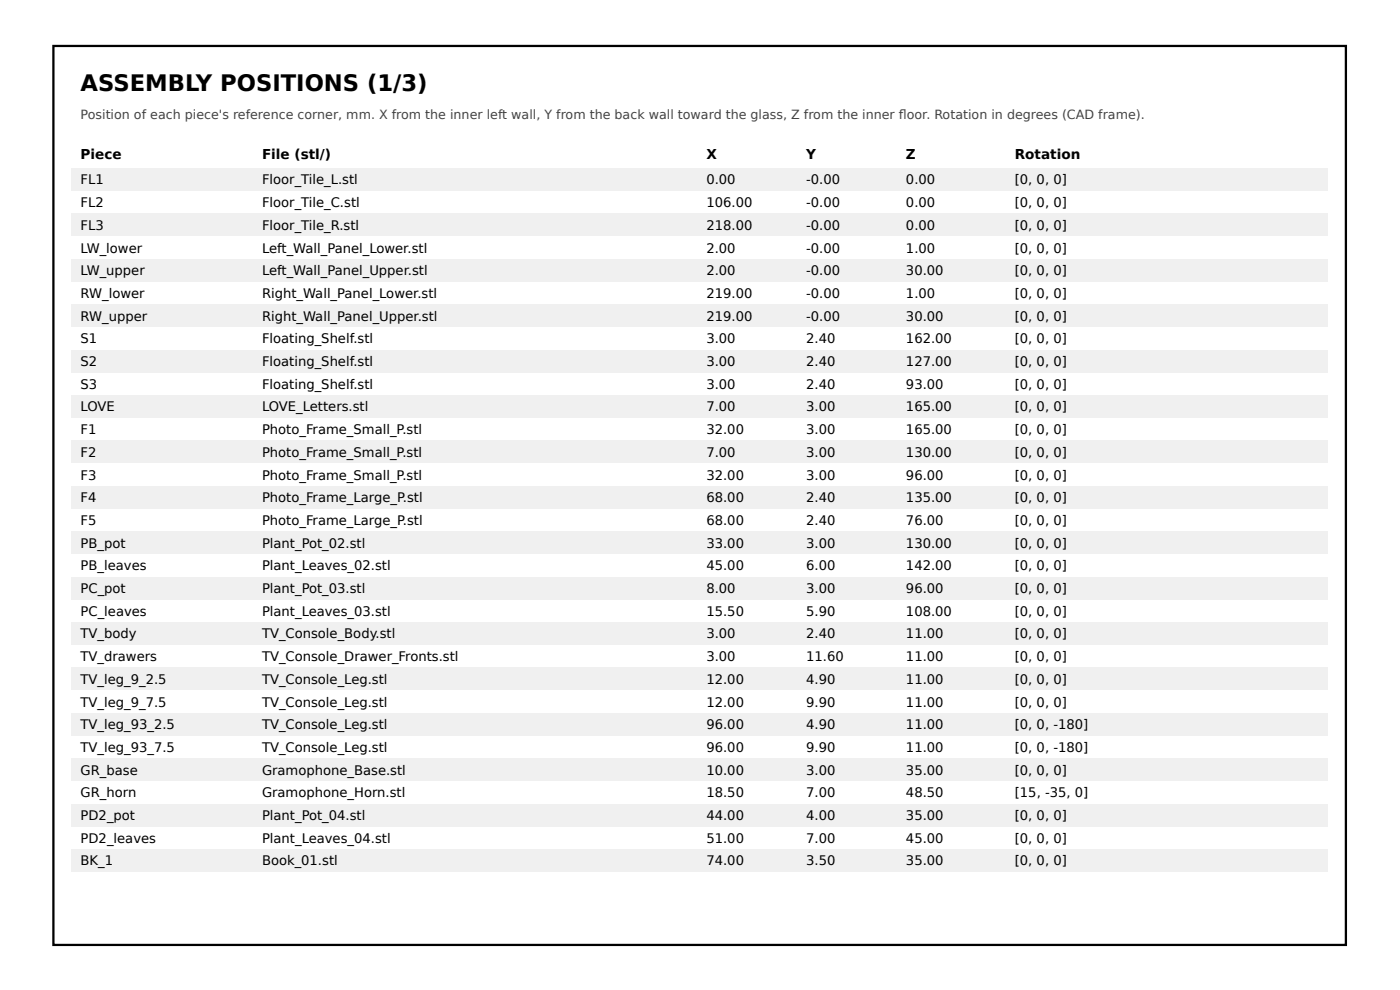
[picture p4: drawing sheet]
<svg xmlns="http://www.w3.org/2000/svg" width="297mm" height="210mm" viewBox="0 0 297 210" stroke-linecap="round" stroke-linejoin="round" font-family="sans-serif">
<defs><g id="words">
<text font-size="4.8" x="17.1" y="19.4">ASSEMBLY POSITIONS (1/3)</text>
<g font-size="2.9">
<text x="17.1" y="33.8">Piece</text>
<text x="55.6" y="33.8">File (stl/)</text>
<text x="149.9" y="33.8">X</text>
<text x="171" y="33.8">Y</text>
<text x="192.2" y="33.8">Z</text>
<text x="215.3" y="33.8">Rotation</text>
</g>
<g font-size="2.8">
<text x="17.1" y="39.1">FL1</text>
<text x="55.6" y="39.1">Floor_Tile_L.stl</text>
<text x="149.9" y="39.1">0.00</text>
<text x="171" y="39.1">-0.00</text>
<text x="192.2" y="39.1">0.00</text>
<text x="215.3" y="39.1">[0, 0, 0]</text>
<text x="17.1" y="43.9">FL2</text>
<text x="55.6" y="43.9">Floor_Tile_C.stl</text>
<text x="149.9" y="43.9">106.00</text>
<text x="171" y="43.9">-0.00</text>
<text x="192.2" y="43.9">0.00</text>
<text x="215.3" y="43.9">[0, 0, 0]</text>
<text x="17.1" y="48.7">FL3</text>
<text x="17.1" y="53.5">LW_lower</text>
<text x="55.6" y="48.7">Floor_Tile_R.stl</text>
<text x="55.6" y="53.5">Left_Wall_Panel_Lower.stl</text>
<text x="149.9" y="48.7">218.00</text>
<text x="149.9" y="53.5">2.00</text>
<text x="171" y="48.7">-0.00</text>
<text x="171" y="53.5">-0.00</text>
<text x="192.2" y="48.7">0.00</text>
<text x="192.2" y="53.5">1.00</text>
<text x="215.3" y="48.7">[0, 0, 0]</text>
<text x="215.3" y="53.5">[0, 0, 0]</text>
<text x="17.1" y="58.4">LW_upper</text>
<text x="55.6" y="58.4">Left_Wall_Panel_Upper.stl</text>
<text x="149.9" y="58.4">2.00</text>
<text x="171" y="58.4">-0.00</text>
<text x="192.2" y="58.4">30.00</text>
<text x="215.3" y="58.4">[0, 0, 0]</text>
<text x="17.1" y="63.2">RW_lower</text>
<text x="55.6" y="63.2">Right_Wall_Panel_Lower.stl</text>
<text x="149.9" y="63.2">219.00</text>
<text x="171" y="63.2">-0.00</text>
<text x="192.2" y="63.2">1.00</text>
<text x="215.3" y="63.2">[0, 0, 0]</text>
<text x="17.1" y="68">RW_upper</text>
<text x="55.6" y="68">Right_Wall_Panel_Upper.stl</text>
<text x="149.9" y="68">219.00</text>
<text x="171" y="68">-0.00</text>
<text x="192.2" y="68">30.00</text>
<text x="215.3" y="68">[0, 0, 0]</text>
<text x="17.1" y="72.8">S1</text>
<text x="17.1" y="77.6">S2</text>
<text x="55.6" y="72.8">Floating_Shelf.stl</text>
<text x="55.6" y="77.6">Floating_Shelf.stl</text>
<text x="149.9" y="72.8">3.00</text>
<text x="149.9" y="77.6">3.00</text>
<text x="171" y="72.8">2.40</text>
<text x="171" y="77.6">2.40</text>
<text x="192.2" y="72.8">162.00</text>
<text x="192.2" y="77.6">127.00</text>
<text x="215.3" y="72.8">[0, 0, 0]</text>
<text x="215.3" y="77.6">[0, 0, 0]</text>
<text x="17.1" y="82.4">S3</text>
<text x="55.6" y="82.4">Floating_Shelf.stl</text>
<text x="149.9" y="82.4">3.00</text>
<text x="171" y="82.4">2.40</text>
<text x="192.2" y="82.4">93.00</text>
<text x="215.3" y="82.4">[0, 0, 0]</text>
<text x="17.1" y="87.2">LOVE</text>
<text x="55.6" y="87.2">LOVE_Letters.stl</text>
<text x="149.9" y="87.2">7.00</text>
<text x="171" y="87.2">3.00</text>
<text x="192.2" y="87.2">165.00</text>
<text x="215.3" y="87.2">[0, 0, 0]</text>
<text x="17.1" y="92">F1</text>
<text x="55.6" y="92">Photo_Frame_Small_P.stl</text>
<text x="149.9" y="92">32.00</text>
<text x="171" y="92">3.00</text>
<text x="192.2" y="92">165.00</text>
<text x="215.3" y="92">[0, 0, 0]</text>
<text x="17.1" y="96.9">F2</text>
<text x="17.1" y="101.7">F3</text>
<text x="55.6" y="96.9">Photo_Frame_Small_P.stl</text>
<text x="55.6" y="101.7">Photo_Frame_Small_P.stl</text>
<text x="149.9" y="96.9">7.00</text>
<text x="149.9" y="101.7">32.00</text>
<text x="171" y="96.9">3.00</text>
<text x="171" y="101.7">3.00</text>
<text x="192.2" y="96.9">130.00</text>
<text x="192.2" y="101.7">96.00</text>
<text x="215.3" y="96.9">[0, 0, 0]</text>
<text x="215.3" y="101.7">[0, 0, 0]</text>
<text x="17.1" y="106.5">F4</text>
<text x="55.6" y="106.5">Photo_Frame_Large_P.stl</text>
<text x="149.9" y="106.5">68.00</text>
<text x="171" y="106.5">2.40</text>
<text x="192.2" y="106.5">135.00</text>
<text x="215.3" y="106.5">[0, 0, 0]</text>
<text x="17.1" y="111.3">F5</text>
<text x="55.6" y="111.3">Photo_Frame_Large_P.stl</text>
<text x="149.9" y="111.3">68.00</text>
<text x="171" y="111.3">2.40</text>
<text x="192.2" y="111.3">76.00</text>
<text x="215.3" y="111.3">[0, 0, 0]</text>
<text x="17.1" y="116.1">PB_pot</text>
<text x="55.6" y="116.1">Plant_Pot_02.stl</text>
<text x="149.9" y="116.1">33.00</text>
<text x="171" y="116.1">3.00</text>
<text x="192.2" y="116.1">130.00</text>
<text x="215.3" y="116.1">[0, 0, 0]</text>
<text x="17.1" y="120.9">PB_leaves</text>
<text x="17.1" y="125.7">PC_pot</text>
<text x="55.6" y="120.9">Plant_Leaves_02.stl</text>
<text x="55.6" y="125.7">Plant_Pot_03.stl</text>
<text x="149.9" y="120.9">45.00</text>
<text x="149.9" y="125.7">8.00</text>
<text x="171" y="120.9">6.00</text>
<text x="171" y="125.7">3.00</text>
<text x="192.2" y="120.9">142.00</text>
<text x="192.2" y="125.7">96.00</text>
<text x="215.3" y="120.9">[0, 0, 0]</text>
<text x="215.3" y="125.7">[0, 0, 0]</text>
<text x="17.1" y="130.5">PC_leaves</text>
<text x="55.6" y="130.5">Plant_Leaves_03.stl</text>
<text x="149.9" y="130.5">15.50</text>
<text x="171" y="130.5">5.90</text>
<text x="192.2" y="130.5">108.00</text>
<text x="215.3" y="130.5">[0, 0, 0]</text>
<text x="17.1" y="135.4">TV_body</text>
<text x="55.6" y="135.4">TV_Console_Body.stl</text>
<text x="149.9" y="135.4">3.00</text>
<text x="171" y="135.4">2.40</text>
<text x="192.2" y="135.4">11.00</text>
<text x="215.3" y="135.4">[0, 0, 0]</text>
<text x="17.1" y="140.2">TV_drawers</text>
<text x="55.6" y="140.2">TV_Console_Drawer_Fronts.stl</text>
<text x="149.9" y="140.2">3.00</text>
<text x="171" y="140.2">11.60</text>
<text x="192.2" y="140.2">11.00</text>
<text x="215.3" y="140.2">[0, 0, 0]</text>
<text x="17.1" y="145">TV_leg_9_2.5</text>
<text x="17.1" y="149.8">TV_leg_9_7.5</text>
<text x="55.6" y="145">TV_Console_Leg.stl</text>
<text x="55.6" y="149.8">TV_Console_Leg.stl</text>
<text x="149.9" y="145">12.00</text>
<text x="149.9" y="149.8">12.00</text>
<text x="171" y="145">4.90</text>
<text x="171" y="149.8">9.90</text>
<text x="192.2" y="145">11.00</text>
<text x="192.2" y="149.8">11.00</text>
<text x="215.3" y="145">[0, 0, 0]</text>
<text x="215.3" y="149.8">[0, 0, 0]</text>
<text x="17.1" y="154.6">TV_leg_93_2.5</text>
<text x="55.6" y="154.6">TV_Console_Leg.stl</text>
<text x="149.9" y="154.6">96.00</text>
<text x="171" y="154.6">4.90</text>
<text x="192.2" y="154.6">11.00</text>
<text x="215.3" y="154.6">[0, 0, -180]</text>
<text x="17.1" y="159.4">TV_leg_93_7.5</text>
<text x="55.6" y="159.4">TV_Console_Leg.stl</text>
<text x="149.9" y="159.4">96.00</text>
<text x="171" y="159.4">9.90</text>
<text x="192.2" y="159.4">11.00</text>
<text x="215.3" y="159.4">[0, 0, -180]</text>
<text x="17.1" y="164.2">GR_base</text>
<text x="55.6" y="164.2">Gramophone_Base.stl</text>
<text x="149.9" y="164.2">10.00</text>
<text x="171" y="164.2">3.00</text>
<text x="192.2" y="164.2">35.00</text>
<text x="215.3" y="164.2">[0, 0, 0]</text>
<text x="17.1" y="169.1">GR_horn</text>
<text x="17.1" y="173.9">PD2_pot</text>
<text x="55.6" y="169.1">Gramophone_Horn.stl</text>
<text x="55.6" y="173.9">Plant_Pot_04.stl</text>
<text x="149.9" y="169.1">18.50</text>
<text x="149.9" y="173.9">44.00</text>
<text x="171" y="169.1">7.00</text>
<text x="171" y="173.9">4.00</text>
<text x="192.2" y="169.1">48.50</text>
<text x="192.2" y="173.9">35.00</text>
<text x="215.3" y="169.1">[15, -35, 0]</text>
<text x="215.3" y="173.9">[0, 0, 0]</text>
<text x="17.1" y="178.7">PD2_leaves</text>
<text x="55.6" y="178.7">Plant_Leaves_04.stl</text>
<text x="149.9" y="178.7">51.00</text>
<text x="171" y="178.7">7.00</text>
<text x="192.2" y="178.7">45.00</text>
<text x="215.3" y="178.7">[0, 0, 0]</text>
<text x="17.1" y="183.5">BK_1</text>
<text x="55.6" y="183.5">Book_01.stl</text>
<text x="149.9" y="183.5">74.00</text>
<text x="171" y="183.5">3.50</text>
<text x="192.2" y="183.5">35.00</text>
<text x="215.3" y="183.5">[0, 0, 0]</text>
</g>
<g font-size="2.7" fill="#444">
<text x="17.1" y="25.1">Position of each piece's reference corner, mm. X from the inner left wall, Y from the back wall toward the glass, Z from the inner foor. Rotation in degrees (CAD frame).</text>
<text x="190.7" y="25.1">l</text>
</g>
</g></defs>
<path d="M11.3 9.7h274.2v190.6h-274.2z" fill="none" stroke="#000" stroke-width=".48"/>
<g fill="#f3efe9">
<path d="M15.2 35.6h266.5v4.9h-266.5z"/>
<path d="M15.2 45.3h266.5v4.8h-266.5z"/>
<path d="M15.2 54.9h266.5v4.8h-266.5z"/>
<path d="M15.2 64.5h266.5v4.8h-266.5z"/>
<path d="M15.2 74.1h266.5v4.9h-266.5z"/>
<path d="M15.2 83.8h266.5v4.8h-266.5z"/>
<path d="M15.2 93.4h266.5v4.8h-266.5z"/>
<path d="M15.2 103h266.5v4.8h-266.5z"/>
<path d="M15.2 112.6h266.5v4.9h-266.5z"/>
<path d="M15.2 122.3h266.5v4.8h-266.5z"/>
<path d="M15.2 131.9h266.5v4.8h-266.5z"/>
<path d="M15.2 141.5h266.5v4.8h-266.5z"/>
<path d="M15.2 151.1h266.5v4.9h-266.5z"/>
<path d="M15.2 160.8h266.5v4.8h-266.5z"/>
<path d="M15.2 170.4h266.5v4.8h-266.5z"/>
<path d="M15.2 180h266.5v4.8h-266.5z"/>
</g>
<use href="#words"/>
</svg>
